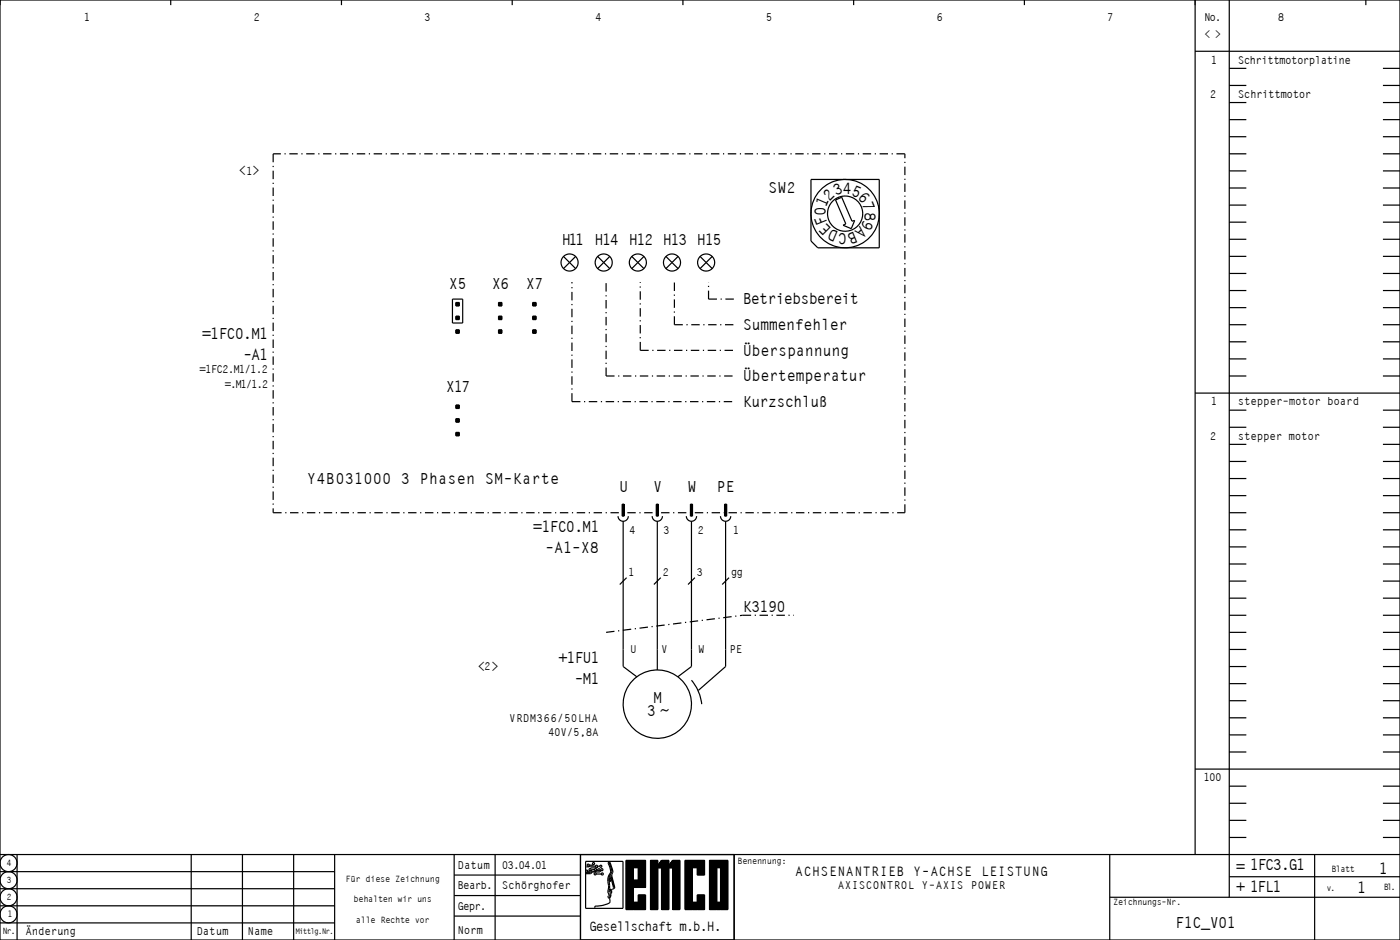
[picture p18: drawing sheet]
<svg xmlns="http://www.w3.org/2000/svg" width="410mm" height="275mm" viewBox="0 0 410 275" stroke-linecap="round" stroke-linejoin="round" font-family="sans-serif">
<defs><g id="words">
<g font-size="4.6">
<text x="242.8" y="59" transform="rotate(-45 242.8 59)">2</text>
<text x="244.7" y="57.4" transform="rotate(-22 244.7 57.4)">3</text>
<text x="246.7" y="56.8">4</text>
<text x="248.9" y="57" transform="rotate(23 248.9 57)">5</text>
<text x="251" y="58" transform="rotate(45 251 58)">6</text>
<text x="252.4" y="59.7" transform="rotate(68 252.4 59.7)">7</text>
<text x="241.8" y="63.1" transform="rotate(-90 241.8 63.1)">0</text>
<text x="241.8" y="60.9" transform="rotate(-67 241.8 60.9)">1</text>
<text x="242.4" y="65.3" transform="rotate(-112 242.4 65.3)">F</text>
<text x="252" y="66" transform="rotate(135 252 66)">A</text>
<text x="253" y="64.1" transform="rotate(113 253 64.1)">9</text>
<text x="253.2" y="61.9" transform="rotate(90 253.2 61.9)">8</text>
<text x="243.8" y="67" transform="rotate(-135 243.8 67)">E</text>
<text x="245.9" y="68" transform="rotate(-157 245.9 68)">D</text>
<text x="248.1" y="68.2" transform="rotate(-180 248.1 68.2)">C</text>
<text x="250.3" y="67.6" transform="rotate(158 250.3 67.6)">B</text>
</g>
<g font-size="4.5">
<text x="225" y="56.6">SW2</text>
<text x="164.6" y="71.6">H11 H14 H12 H13 H15</text>
<text x="131.5" y="84.6">X5</text>
<text x="144" y="84.6">X6</text>
<text x="154" y="84.6">X7</text>
<text x="217.5" y="89.1">Betriebsbereit</text>
<text x="59.2" y="99.1">=1FC0.M1</text>
<text x="217.5" y="96.6">Summenfehler</text>
<text x="71.2" y="105.2">-A1</text>
<text x="217.5" y="104.1">Ûberspannung</text>
<text x="217.5" y="111.6">Ûbertemperatur</text>
<text x="130.6" y="114.6">X17</text>
<text x="217.5" y="119.1">KurzschluÞ</text>
<text x="90" y="141.6">Y4B031000 3 Phasen SM-Karte</text>
<text x="181.3" y="144.1">U</text>
<text x="191.3" y="144.1">V</text>
<text x="201.3" y="144.1">W</text>
<text x="209.8" y="144.1">PE</text>
<text x="156.2" y="155.7">=1FC0.M1</text>
<text x="159.7" y="161.8">-A1-X8</text>
<text x="217.5" y="179.1">K3190</text>
<text x="163.5" y="194.1">+1FU1</text>
<text x="168.2" y="200.2">-M1</text>
<text x="189.5" y="209.6">3 ~</text>
<text x="191.3" y="205.6">M</text>
<text x="362" y="255.1">= 1FC3.G1</text>
<text x="403.8" y="255.8">1</text>
<text x="362" y="261.1">+ 1FL1</text>
<text x="397.4" y="261.2">1</text>
<text x="344.2" y="271.6">F1C_V01</text>
</g>
<g font-size="3.8">
<text x="69.9" y="51.3">&lt; &gt;</text>
<text x="139.9" y="196.3">&lt; &gt;</text>
<text x="232.9" y="256.3">ACHSENANTRIEB Y-ACHSE LEISTUNG</text>
<text x="172.5" y="272.3">Gesellschaft m.b.H.</text>
</g>
<g font-size="3.2">
<text x="24.6" y="6.1">1</text>
<text x="74.3" y="6.1">2</text>
<text x="124.3" y="6.1">3</text>
<text x="174.3" y="6.1">4</text>
<text x="224.3" y="6.1">5</text>
<text x="274.3" y="6.1">6</text>
<text x="324.3" y="6.1">7</text>
<text x="352.7" y="11.1">&lt; &gt;</text>
<text x="352.7" y="6.1">No.</text>
<text x="374.3" y="6.1">8</text>
<text x="354.6" y="18.6">1</text>
<text x="362.5" y="18.6">Schrittmotorplatine</text>
<text x="354.3" y="28.6">2</text>
<text x="362.5" y="28.6">Schrittmotor</text>
<text x="72.1" y="51.1">1</text>
<text x="58.5" y="109.1">=1FC2.M1/1.2</text>
<text x="65.8" y="113.5">=.M1/1.2</text>
<text x="354.6" y="118.6">1</text>
<text x="362.5" y="118.6">stepper-motor board</text>
<text x="354.3" y="128.6">2</text>
<text x="362.5" y="128.6">stepper motor</text>
<text x="184.3" y="156.1">4</text>
<text x="194.3" y="156.1">3</text>
<text x="204.3" y="156.1">2</text>
<text x="214.6" y="156.1">1</text>
<text x="184" y="168.6">1</text>
<text x="194" y="168.6">2</text>
<text x="204" y="168.6">3</text>
<text x="214" y="168.6">gg</text>
<text x="184.5" y="191.1">U</text>
<text x="193.7" y="191.1">V</text>
<text x="204.5" y="191.1">W</text>
<text x="213.6" y="191.1">PE</text>
<text x="141.8" y="196.1">2</text>
<text x="149.1" y="211.1">VRDM366/50LHA</text>
<text x="160.5" y="215.4">40V/5,8A</text>
<text x="352.5" y="228.6">100</text>
<text x="134" y="254.1">Datum</text>
<text x="147" y="254.1">03.04.01</text>
<text x="134" y="260.1">Bearb.</text>
<text x="147" y="260.1">SchÎrghofer</text>
<text x="245.4" y="260.1">AXISCONTROL Y-AXIS POWER</text>
<text x="134" y="266.1">Gepr.</text>
<text x="7.5" y="273.6">Ønderung</text>
<text x="57.5" y="273.6">Datum</text>
<text x="72.5" y="273.6">Name</text>
<text x="134" y="273.1">Norm</text>
</g>
<g font-size="2.5">
<text x="1.9" y="253.4">4</text>
<text x="101.2" y="257.9">FÏr diese Zeichnung</text>
<text x="216" y="252.9">Benennung:</text>
<text x="389.9" y="255.1">Blatt</text>
<text x="1.9" y="263.4">2</text>
<text x="1.9" y="258.4">3</text>
<text x="103.6" y="263.9">behalten wir uns</text>
<text x="388.4" y="260.7">v.</text>
<text x="405.2" y="260.3">Bl.</text>
<text x="2.2" y="268.4">1</text>
<text x="104.2" y="269.9">alle Rechte vor</text>
<text x="326" y="264.9">Zeichnungs-Nr.</text>
<text x=".7" y="273.4">Nr.</text>
</g>
<text font-size="2.3" x="86.5" y="273.3">Mittlg.Nr.</text>
</g></defs>
<g fill="none" stroke="#000" stroke-width=".35" stroke-dasharray="2.5 1.1 .4 1.1" stroke-linecap="butt">
<path d="M80 45v105M265 45h-185M197.5 95v-12.5M197.5 95h17.5M207.5 87.5v-5M207.5 87.5h7.5M167.5 117.5v-35M167.5 117.5h47.5M177.5 110v-27.5M177.5 110h37.5M187.5 102.5v-20M187.5 102.5h27.5"/>
<path d="M80 150h185M265 150v-105M177.5 185l40-5M217.5 180h15"/>
</g>
<g fill="none" stroke="#000" stroke-width=".35">
<path d="M0 0h410v275h-410zM50 0v1.5M100 0v1.5M150 0v1.5M200 0v1.5M250 0v1.5M300 0v1.5M350 0v250M350 15h60M360 0v262.5M400 0v1.5M360 35h5"/>
<path d="M360 30h5M360 25h5M360 20h5M405 35h5M405 30h5M405 25h5M405 20h5M237.5 52.5h20v20h-18l-2-2zM244.7 58.5l1.8-.8 3 7 .8-.2-1 2.4-2.4-1 .8-.4zM360 55h5M360 50h5M360 45h5"/>
<path d="M360 40h5M405 55h5M405 50h5M405 45h5M405 40h5M165 75l3.6 3.6M168.6 75l-3.6 3.6M175 75l3.6 3.6M178.6 75l-3.6 3.6M185 75l3.6 3.6M188.6 75l-3.6 3.6M195 75l3.6 3.6"/>
<path d="M198.6 75l-3.6 3.6M205 75l3.6 3.6M208.6 75l-3.6 3.6M360 75h5M360 70h5M360 65h5M360 60h5M405 75h5M405 70h5M405 65h5M405 60h5M132.5 87.5h3v7h-3z"/>
<path d="M133.5 88.5h1v1h-1zM133.5 92.5h1v1h-1zM133.5 96.5h1v1h-1zM133.5 97.4h1M133.5 97.3h1M133.5 97.2h1M133.5 97.1h1M133.5 97h1M133.5 96.9h1M133.5 96.8h1M133.5 96.7h1M133.5 96.6h1"/>
<path d="M133.5 93.4h1M133.5 93.3h1M133.5 93.2h1M133.5 93.1h1M133.5 93h1M133.5 92.9h1M133.5 92.8h1M133.5 92.7h1M133.5 92.6h1M133.5 89.4h1M133.5 89.3h1M133.5 89.2h1"/>
<path d="M133.5 89.1h1M133.5 89h1M133.5 88.9h1M133.5 88.8h1M133.5 88.7h1M133.5 88.6h1M146 88.5h1v1h-1zM146 92.5h1v1h-1zM146 96.5h1v1h-1zM146 97.4h1M146 97.3h1M146 97.2h1"/>
<path d="M146 97.1h1M146 97h1M146 96.9h1M146 96.8h1M146 96.7h1M146 96.6h1M146 93.4h1M146 93.3h1M146 93.2h1M146 93.1h1M146 93h1M146 92.9h1"/>
<path d="M146 92.8h1M146 92.7h1M146 92.6h1M146 89.4h1M146 89.3h1M146 89.2h1M146 89.1h1M146 89h1M146 88.9h1M146 88.8h1M146 88.7h1M146 88.6h1"/>
<path d="M156 88.5h1v1h-1zM156 92.5h1v1h-1zM156 96.5h1v1h-1zM156 97.4h1M156 97.3h1M156 97.2h1M156 97.1h1M156 97h1M156 96.9h1M156 96.8h1M156 96.7h1M156 96.6h1"/>
<path d="M156 93.4h1M156 93.3h1M156 93.2h1M156 93.1h1M156 93h1M156 92.9h1M156 92.8h1M156 92.7h1M156 92.6h1M156 89.4h1M156 89.3h1M156 89.2h1"/>
<path d="M156 89.1h1M156 89h1M156 88.9h1M156 88.8h1M156 88.7h1M156 88.6h1M360 95h5M360 90h5M360 85h5M360 80h5M405 95h5M405 90h5"/>
<path d="M405 85h5M405 80h5M133.5 118.5h1v1h-1zM133.5 119.4h1M133.5 119.3h1M133.5 119.2h1M133.5 119.1h1M133.5 119h1M133.5 118.9h1M133.5 118.8h1M133.5 118.7h1M133.5 118.6h1"/>
<path d="M350 115h60M360 110h5M360 105h5M360 100h5M405 110h5M405 105h5M405 100h5M133.5 122.5h1v1h-1zM133.5 126.5h1v1h-1zM133.5 127.4h1M133.5 127.3h1M133.5 127.2h1"/>
<path d="M133.5 127.1h1M133.5 127h1M133.5 126.9h1M133.5 126.8h1M133.5 126.7h1M133.5 126.6h1M133.5 123.4h1M133.5 123.3h1M133.5 123.2h1M133.5 123.1h1M133.5 123h1M133.5 122.9h1"/>
<path d="M133.5 122.8h1M133.5 122.7h1M133.5 122.6h1M360 135h5M360 130h5M360 125h5M360 120h5M405 135h5M405 130h5M405 125h5M405 120h5M181 151a1.5 1.5 0 0 0 1.5 1.5 1.5 1.5 0 0 0 1.5-1.5"/>
<path d="M182.2 147.5h.6v3.5h-.6zM182.5 152.5v42.5l4 3M182.7 147.5v3M191 151a1.5 1.5 0 0 0 1.5 1.5 1.5 1.5 0 0 0 1.5-1.5M192.2 147.5h.5l.1 3.5h-.6zM192.5 152.5v43.5M201 151a1.5 1.5 0 0 0 1.5 1.5 1.5 1.5 0 0 0 1.5-1.5M202.2 147.5h.6v3.5h-.6zM202.5 152.5v42.5l-4 3M202.8 147.5v3M211 151a1.5 1.5 0 0 0 1.5 1.5 1.5 1.5 0 0 0 1.5-1.5M212.2 147.5h.6v3.5h-.6z"/>
<path d="M212.5 152.5v42.5l-8 7M212.7 147.5v3M360 155h5M360 150h5M360 145h5M360 140h5M405 155h5M405 150h5M405 145h5M405 140h5M183.5 169l-2 2M193.5 169l-2 2"/>
<path d="M203.5 169l-2 2M213.5 169l-2 2M360 175h5M360 170h5M360 165h5M360 160h5M405 175h5M405 170h5M405 165h5M405 160h5M202.5 199a13.1 13.1 0 0 1 3 7M360 195h5"/>
<path d="M360 190h5M360 185h5M360 180h5M405 195h5M405 190h5M405 185h5M405 180h5M360 215h5M360 210h5M360 205h5M360 200h5M405 215h5"/>
<path d="M405 210h5M405 205h5M405 200h5M350 225h60M360 235h5M360 230h5M360 220h5M405 235h5M405 230h5M405 220h5M0 250h410M0 255h98"/>
<path d="M5 250v25M56 250v25M71 250v25M86 250v25M98 250v25M133 256h37M133 250v25M145 250v25M170 250v25M171.5 252h10.9v13.8h-10.9zM173.8 252.9l-.1 .2h-1.2M174.1 254.4h-.7l-.4 .5h-.9"/>
<path d="M174.4 253.4l-2.7 .2M174.6 255.7h1.5M175.1 254.4l-.4 .5h-1.3l-.4 .4h-1.3M175.6 253.4h-.4l-.3 .5h-1.9l-.2 .3M176 254.6l-.3 .5h-2.2l-.5 .5h-1.4M178.1 252.6l.1 .2a3.2 3.2 0 0 1 .5 2.6M178.4 252.5l.4 .9a2.07 2.07 0 0 1 .2 2.1 2.52 2.52 0 0 0-.6 2.5l.1 1.9-.2 .9M178.4 252.5l-.2-.1-.1 .2M178.5 257.5l.2 .5M178.5 252l1 2.8M178.8 255.4l-.8 1.6 .2 2.4a3 3 0 0 0 .1 2.5M178.9 256.7l-.2 1.3"/>
<path d="M178.9 256.7l.9 3-.9-3.5-.2 .1-.2 1.2M179.2 256.3l.8 3.2M179.5 254.8l-.3 1.5M180 259.5v.3l-.9 .5-.2 1.5M183.3 253.9h5.8M185.5 259.6h3.6v-7.9h-5.8v14.4h5.8v-4.3h-2.2v2.1M185.5 253.9v12.2M185.5 257.5h1.4M186.9 253.9v5.7M190.5 251.7h2.2v14.4h-2.2zM192.7 253.9h1M193.7 251.7h2.2v14.4h-2.2z"/>
<path d="M193.7 251.8l-1 1.3M193.7 251.7l-1 1.4h1M193.7 251.8l-.9 1.3M193.7 252.8h-.8v.3M193.7 252.5h-.5v.3M193.7 252.2h-.3v.3M193.7 252h-.2v.2M195.9 253.9h1.1M197 251.8l-1 1.3M197 251.7l-1.1 1.4h1.1M197 251.7h2.1v14.4h-2.1zM197 252.8h-.8v.3"/>
<path d="M197 252.5h-.6v.3M197 252.2h-.4v.3M197 252h-.2v.2M202.7 251.7v14.4M202.7 253.9h1.5M204.2 251.7v4.3h2.1v-4.3h-5.7v14.4h5.7v-4.3h-2.1v4.3M207.8 251.7h5.4v14.4h-5.4zM209.9 253.9h1.1M209.9 251.7v14.4M211 251.7v14.4M215 250v25M325 250v25"/>
<path d="M360 245h5M360 240h5M360 256.5h50M385 250v25M405 245h5M405 240h5M0 270h98M0 265h98M0 260h98M133 268h37M133 262h37M178.3 261.9l.1 .1"/>
<path d="M178.6 261.6l.1 .7-.4 .4-.2-.4 .3-.3M178.6 262.6v1.4a5.7 5.7 0 0 1-4 1.1l-.4 .1v.6M178.7 260.1l.3 .9-.4 .7M178.8 260.1l-.1 .6-.4 .1M178.9 261.8l-.3 .8M185.5 263.9h3.6M202.7 263.9h1.5M209.9 263.9h1.1M325 262.5h85"/>
<circle cx="166.8" cy="76.8" r="2.5"/>
<circle cx="176.8" cy="76.8" r="2.5"/>
<circle cx="186.8" cy="76.8" r="2.5"/>
<circle cx="196.8" cy="76.8" r="2.5"/>
<circle cx="206.8" cy="76.8" r="2.5"/>
<circle cx="247.5" cy="62.5" r="5.2"/>
<circle cx="247.5" cy="62.5" r="10"/>
<circle cx="192.5" cy="206" r="10"/>
<circle cx="2.5" cy="252.5" r="2.5"/>
<circle cx="2.5" cy="257.5" r="2.5"/>
<circle cx="171.8" cy="254.9" r=".3"/>
<circle cx="172.2" cy="253.1" r=".3"/>
<circle cx="172.8" cy="254.4" r=".3"/>
<circle cx="173.8" cy="252.7" r=".3"/>
<circle cx="174.3" cy="255.7" r=".3"/>
<circle cx="174.4" cy="254.4" r=".3"/>
<circle cx="174.7" cy="253.4" r=".3"/>
<circle cx="175.4" cy="254.5" r=".3"/>
<circle cx="175.9" cy="253.4" r=".3"/>
<circle cx="176.3" cy="254.4" r=".3"/>
<circle cx="176.4" cy="255.7" r=".3"/>
<circle cx="2.5" cy="262.5" r="2.5"/>
<circle cx="2.5" cy="267.5" r="2.5"/>
</g>
<g fill="#000">
<path d="M182.2 147.5h.6v3.5h-.6zM192.2 147.5h.6v3.5h-.6zM202.2 147.5h.6v3.5h-.6zM212.2 147.5h.6v3.5h-.6zM183.3 251.7h5.8v2.2h-5.8zM183.3 253.9h2.2v12.2h-2.2zM185.5 257.5h1.4v2.1h-1.4zM186.9 253.9h2.2v5.7h-2.2zM190.5 251.7h2.2v14.4h-2.2zM192.7 253.1h1v.8h-1zM192.9 252.8h.8v.3h-.8zM193.2 252.5h.5v.3h-.5z"/>
<path d="M193.4 252.2h.3v.3h-.3zM193.5 252h.2v.2h-.2zM193.7 251.7h2.2v14.4h-2.2zM195.9 253.1h1.1v.8h-1.1zM196.2 252.8h.8v.3h-.8zM196.4 252.5h.6v.3h-.6zM196.6 252.2h.4v.3h-.4zM196.8 252h.2v.2h-.2zM197 251.7h2.1v14.4h-2.1zM200.6 251.7h2.1v14.4h-2.1zM202.7 251.7h1.5v2.2h-1.5zM204.2 251.7h2.1v4.3h-2.1z"/>
<path d="M207.8 251.7h2.1v14.4h-2.1zM209.9 251.7h1.1v2.2h-1.1zM211 251.7h2.2v14.4h-2.2zM185.5 263.9h3.6v2.2h-3.6zM186.9 261.8h2.2v2.1h-2.2zM202.7 263.9h1.5v2.2h-1.5zM204.2 261.8h2.1v4.3h-2.1zM209.9 263.9h1.1v2.2h-1.1z"/>
</g>
<use href="#words"/>
</svg>
